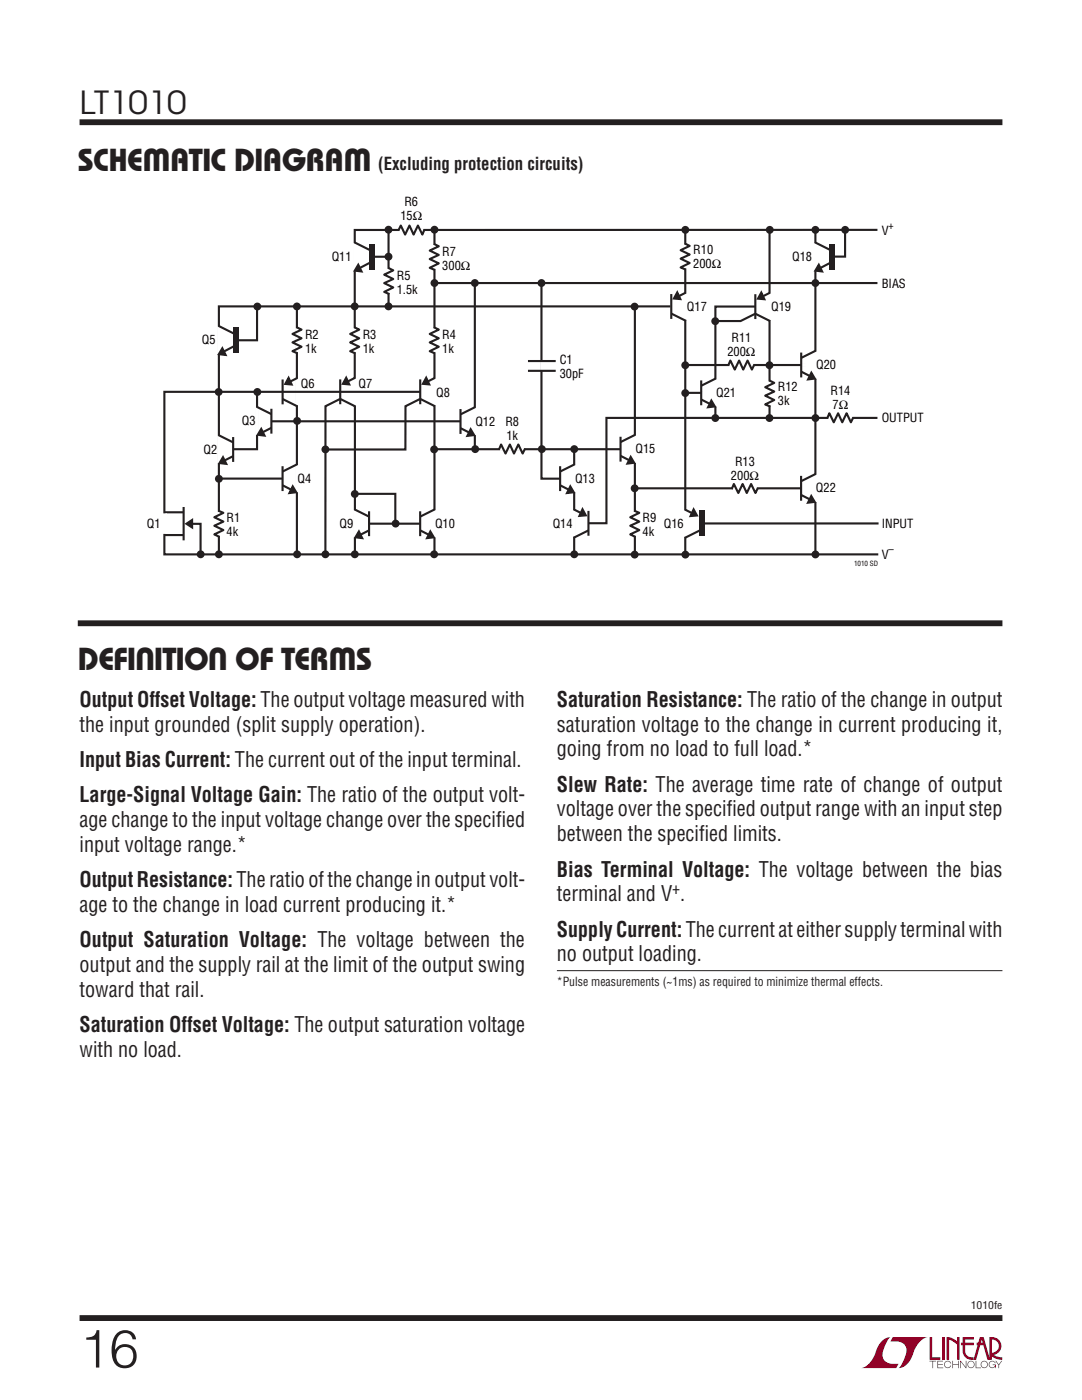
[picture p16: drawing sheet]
<svg xmlns="http://www.w3.org/2000/svg" width="216mm" height="279mm" viewBox="0 0 216 279" stroke-linecap="round" stroke-linejoin="round" font-family="sans-serif">
<defs><g id="words">
<text font-size="10.6" fill="#231f20" x="15.9" y="272.9">16</text>
<g font-size="6.3" fill="#231f20">
<text x="15.9" y="22.8">LT1010</text>
<text x="15.5" y="34.1">SCHEMATIC DIAGRAM</text>
<text x="15.5" y="133.6">DEFINITION OF TERMS</text>
</g>
<g font-size="4.2" fill="#231f20">
<text x="15.9" y="141.1">Output Offset Voltage: The output voltage measured with</text>
<text x="111.1" y="141.1">Saturation Resistance: The ratio of the change in output</text>
<text x="15.9" y="146">the input grounded (split supply operation).</text>
<text x="111.1" y="146">saturation voltage to the change in current producing it,</text>
<text x="15.9" y="153.1">Input Bias Current: The current out of the input terminal.</text>
<text x="111.1" y="150.9">going from no load to full load.*</text>
<text x="15.9" y="160.1">Large-Signal Voltage Gain: The ratio of the output volt-</text>
<text x="111.1" y="158">Slew Rate: The average time rate of change of output</text>
<text x="15.9" y="165.1">age change to the input voltage change over the specif</text>
<text x="99" y="165.1">ied</text>
<text x="111.1" y="162.9">voltage over the specif</text>
<text x="111.1" y="167.9">between the specif</text>
<text x="139.5" y="167.9">ied limits.</text>
<text x="145" y="162.9">ied output range with an input step</text>
<text x="15.9" y="170">input voltage range.*</text>
<text x="15.9" y="177.1">Output Resistance:The ratio of the change in output volt-</text>
<text x="111.1" y="174.9">Bias Terminal Voltage: The voltage between the bias</text>
<text x="111.1" y="179.9">terminal and V .</text>
<text x="15.9" y="182">age to the change in load current producing it.*</text>
<text x="15.9" y="189.1">Output Saturation Voltage: The voltage between the</text>
<text x="111.1" y="186.9">Supply Current:The current at either supply terminal with</text>
<text x="111.1" y="191.9">no output loading.</text>
<text x="15.9" y="194">output and the supply rail at the limit of the output swing</text>
<text x="15.9" y="198.9">toward that rail.</text>
<text x="15.9" y="206">Saturation Offset Voltage: The output saturation voltage</text>
<text x="15.9" y="210.9">with no load.</text>
</g>
<text font-size="3.5" fill="#231f20" x="75.5" y="34">(Excluding protection circuits)</text>
<text font-size="3.4" fill="#231f20" x="134.1" y="178.4">+</text>
<g font-size="2.5">
<text x="80.7" y="41">R6</text>
<text x="79.9" y="43.9">15Ω</text>
<text x="175.9" y="46.8">V</text>
<text x="66.2" y="52.1">Q11</text>
<text x="88.3" y="51">R7</text>
<text x="88.3" y="53.9">300Ω</text>
<text x="138.3" y="50.7">R10</text>
<text x="138.3" y="53.5">200Ω</text>
<text x="158.1" y="52.1">Q18</text>
<text x="79.2" y="55.9">R5</text>
<text x="79.2" y="58.7">1.5k</text>
<text x="175.9" y="57.4">BIAS</text>
<text x="137.1" y="62.1">Q17</text>
<text x="153.9" y="62.1">Q19</text>
<text x="40.3" y="68.7">Q5</text>
<text x="60.9" y="67.7">R2</text>
<text x="60.9" y="70.5">1k</text>
<text x="72.4" y="67.7">R3</text>
<text x="72.4" y="70.5">1k</text>
<text x="88.3" y="67.7">R4</text>
<text x="88.3" y="70.5">1k</text>
<text x="145.1" y="71.1">200Ω</text>
<text x="146" y="68.3">R11</text>
<text x="60" y="77.4">Q6</text>
<text x="71.6" y="77.4">Q7</text>
<text x="111.7" y="72.6">C1</text>
<text x="111.7" y="75.4">30pF</text>
<text x="162.8" y="73.7">Q20</text>
<text x="87" y="79.1">Q8</text>
<text x="142.9" y="79.2">Q21</text>
<text x="155.2" y="78">R12</text>
<text x="155.2" y="80.9">3k</text>
<text x="165.7" y="78.8">R14</text>
<text x="166.1" y="81.6">7Ω</text>
<text x="48.3" y="84.9">Q3</text>
<text x="94.9" y="84.9">Q12</text>
<text x="100.8" y="85.1">R8</text>
<text x="101" y="87.9">1k</text>
<text x="175.9" y="84.3">OUTPUT</text>
<text x="40.6" y="90.5">Q2</text>
<text x="126.8" y="90.5">Q15</text>
<text x="145.9" y="95.8">200Ω</text>
<text x="146.7" y="92.9">R13</text>
<text x="59.4" y="96.4">Q4</text>
<text x="114.7" y="96.4">Q13</text>
<text x="162.8" y="98.3">Q22</text>
<text x="29.3" y="105.3">Q1</text>
<text x="45.2" y="104.2">R1</text>
<text x="45.2" y="107">4k</text>
<text x="67.8" y="105.3">Q9</text>
<text x="86.8" y="105.3">Q10</text>
<text x="110.3" y="105.4">Q14</text>
<text x="128.2" y="104.2">R9</text>
<text x="128.2" y="107">4k</text>
<text x="132.5" y="105.4">Q16</text>
<text x="175.9" y="105.3">INPUT</text>
<text x="175.9" y="111.5">V</text>
</g>
<text font-size="2.5" fill="#231f20" x="111.1" y="196.8">*Pulse measurements (~1ms) as required to minimize thermal effects.</text>
<g font-size="2.1">
<text x="177.3" y="45.7">+</text>
<text x="177.3" y="110.4">–</text>
</g>
<text font-size="2.1" fill="#231f20" x="193.7" y="261.2">1010fe</text>
<text font-size="1.4" x="170.4" y="113">1010 SD</text>
</g></defs>
<g fill="#900126">
<path d="M185.5 266.8h.5v4.1h1.6v.5h-2.1z"/>
<path d="M176.2 267.4l1-.5h.5h-.1a6.2 6.2 0 0 0-1.4 4 2.58 2.58 0 0 0 3.1 1.3l-.5 .8h-6.9a4.9 4.9 0 0 0 3-3.8l.4-.7z"/>
<path d="M178.1 266.9h7a4.9 4.9 0 0 0-3.1 3.7 3.2 3.2 0 0 1-2.7 2.4h.1a6.2 6.2 0 0 0 1.4-4.1 2.58 2.58 0 0 0-3.1-1.2z"/>
<path d="M188 266.8h.5v4.6h-.5z"/>
<path d="M188.9 266.8l1 .2 1.1 .7v-.9h.5v4.6h-.5v-3.1l-1.6-.9v4h-.5z"/>
<path d="M185.5 271.6h1.3v.1h-.6v1.3h-.1v-1.3h-.6z"/>
<path d="M187 271.6h1.2v.1h-1v.5h.9v.2h-.9v.5h1v.1h-1.2z"/>
<path d="M190 271.6h.2v.6h1v-.6h.1v1.4h-.1v-.6h-1v.6h-.2z"/>
<path d="M191.6 271.6h.1l1 1.2v-1.2h.1v1.4l-1.1-1.2v1.2h-.1z"/>
<path d="M194.7 271.6h.1v1.3h.9v.1h-1z"/>
<path d="M198.6 271.6h.2l.5 .7 .5-.7h.2l-.6 .8v.6h-.2v-.6z"/>
<path d="M192.1 266.8h2.2v.5h-1.7v.7h1.7v.5h-1.7v1.1a1.32 1.32 0 0 0 1.7 1.3v.5l1.2-4.6h.8l1.1 4.1v-4.1a1.84 1.84 0 0 1 2.4 1.4 1.84 1.84 0 0 1-1.5 2.2l.8 .4 .9 .1v.5l-1.2-.2-1-.6v-.6a1.34 1.34 0 0 0 1.5-1.2 1.34 1.34 0 0 0-1.4-1.5v4.1h-.9l-.8-2.9h-1.3v-.5h1.2l-.2-.7-1.1 4.1a2.06 2.06 0 0 1-2.7-1.3v-1.6h-.4v-.5h.4z"/>
<path d="M193.2 271.8a.72 .72 0 0 1 1.2 .1 .72 .72 0 0 1-.4 1.1 .72 .72 0 0 1-1-.7h.2a.59 .59 0 0 0 .8 .5 .59 .59 0 0 0 .2-.9 .59 .59 0 0 0-1 .2v.2h-.2z"/>
<path d="M195.9 271.8a.72 .72 0 0 1 1.1 .1 .72 .72 0 0 1-.4 1.1 .72 .72 0 0 1-.9-.7h.1a.59 .59 0 0 0 .8 .5 .59 .59 0 0 0 .2-.9 .59 .59 0 0 0-.9 .2l-.1 .2h-.1z"/>
<path d="M197.5 271.8a.72 .72 0 0 1 1.2 .2h-.2a.59 .59 0 0 0-.9-.1 .59 .59 0 0 0 .1 .9 .59 .59 0 0 0 .9-.4h-.5v-.1h.6v.7h-.1v-.3a.73 .73 0 0 1-1.1 .2 .73 .73 0 0 1 0-1.1z"/>
<path d="M188.6 271.8a.71 .71 0 0 1 1.2 .3h-.1a.59 .59 0 0 0-.9-.3 .59 .59 0 0 0-.1 1 .59 .59 0 0 0 1-.3h.1a.73 .73 0 0 1-1.1 .4 .73 .73 0 0 1-.1-1.1z"/>
</g>
<path d="M15.9 24.4h184.1M15.9 263h184.1" fill="none" stroke="#231f20" stroke-width="1.2" stroke-linecap="butt"/>
<path d="M77.5 46.1v15M175.1 45.9h-104.3v29.5l-2.1 1.1M59.2 61.1v49.6M67.9 79.6l-3 1.5v29.4M67.9 75.7v5M67.9 79.6l2.9 1.5v29.4M43.6 95.5h13.4M73.3 104.5h11" fill="none" stroke="#231f20" stroke-width=".42"/>
<path d="M69.1 75.5l.5 1.2-1.1-.1z" fill="#231f20"/>
<path d="M69.1 75.5l.5 1.2-1.1-.1z" fill="none" stroke="#231f20" stroke-width=".49"/>
<g fill="none" stroke="#231f20" stroke-width=".42">
<path d="M86.7 46.2v64.3M94.7 56.5v32.9M108 56.5v39h4.2M136.7 45.9v64.6M153.6 45.9v37.5M162.7 45.8v64.9M105.3 72.1h5.6M105.3 74h5.6M126.7 61.2v49.4M133.8 61.1h-90.1v49.6M136.8 72.8h24M136.8 78.4h3.4"/>
<path d="M151.4 61.2h-8.7v22.2M53.8 84.1h38.7M86.6 89.6h37.7M114.6 89.6v21M126.7 97.5h33.8M151.2 97.4l-.5 1-.8-1.8-.9 1.8-.8-1.8-.9 1.8-.9-1.8-.4 1M175.1 83.4h-54.1v21h-4M114.5 101.7l2.1 1M117.4 105.9l-2.9 1.4M117.4 102v4.9M126.5 101.9l1.1 .4-1.8 .9 1.8 .9-1.8 .8 1.8 .9-1.8 .8 .9 .5"/>
</g>
<path d="M108.1 72.1v1.9M146.2 97.5h4.8M114.6 101.8v5.3M115.8 104.4h1.6M126.7 102.1v4.8" fill="none" stroke="#fff" stroke-width=".71" stroke-linecap="butt"/>
<path d="M116.2 101.7l.6 1.1-1.1 .1z" fill="#231f20"/>
<path d="M116.2 101.7l.6 1.1-1.1 .1z" fill="none" stroke="#231f20" stroke-width=".49"/>
<path d="M56.4 78.2h1.6M59.2 75.6v5.3" fill="none" stroke="#fff" stroke-width=".71" stroke-linecap="butt"/>
<path d="M56.4 75.7v5M56.4 79.6l2.9 1.5M59.3 75.4l-2.1 1.1" fill="none" stroke="#231f20" stroke-width=".42"/>
<path d="M57.6 75.5l.5 1.2-1.1-.1z" fill="#231f20"/>
<path d="M57.6 75.5l.5 1.2-1.1-.1z" fill="none" stroke="#231f20" stroke-width=".49"/>
<path d="M136.8 58.6v5.2M133.9 61.2h1.7" fill="none" stroke="#fff" stroke-width=".71" stroke-linecap="butt"/>
<path d="M133.9 58.7v4.9M136.9 58.4l-2.1 1M134 62.6l2.9 1.4" fill="none" stroke="#231f20" stroke-width=".42"/>
<path d="M135.1 58.4l.6 1.2-1.2-.1z" fill="#231f20"/>
<path d="M135.1 58.4l.6 1.2-1.2-.1z" fill="none" stroke="#231f20" stroke-width=".49"/>
<path d="M111.8 95.5h1.6M114.6 92.8v5.5" fill="none" stroke="#fff" stroke-width=".71" stroke-linecap="butt"/>
<path d="M111.8 93v5M111.8 96.9l2.4 1.2M114.7 92.6l-2.9 1.5" fill="none" stroke="#231f20" stroke-width=".42"/>
<path d="M113.8 97.1l.6 1.1-1.2 .2z" fill="#231f20"/>
<path d="M113.8 97.1l.6 1.1-1.2 .2z" fill="none" stroke="#231f20" stroke-width=".49"/>
<path d="M136.8 101.9v5.2M138 104.5h1.6" fill="none" stroke="#fff" stroke-width=".71" stroke-linecap="butt"/>
<path d="M136.7 101.7l2.1 1M139.6 105.9l-2.9 1.4" fill="none" stroke="#231f20" stroke-width=".42"/>
<path d="M138.4 101.7l.6 1.1-1.2 .2z" fill="#231f20"/>
<path d="M138.4 101.7l.6 1.1-1.2 .2z" fill="none" stroke="#231f20" stroke-width=".49"/>
<path d="M139.6 101.9h1v5.1h-1z" fill="#231f20"/>
<path d="M162.7 48.5v5.6M163.9 51.2h1.6" fill="none" stroke="#fff" stroke-width=".71" stroke-linecap="butt"/>
<path d="M162.6 48.4l3 1.5M165.6 52.5l-2.5 1.3" fill="none" stroke="#231f20" stroke-width=".42"/>
<g fill="#231f20">
<path d="M165.6 48.7h1v5.1h-1z"/>
<path d="M163.4 52.9l.6 1.2-1.3-.1z"/>
</g>
<path d="M163.4 52.9l.6 1.2-1.3-.1z" fill="none" stroke="#231f20" stroke-width=".49"/>
<path d="M56.4 95.5h1.6M59.2 92.8v5.5" fill="none" stroke="#fff" stroke-width=".71" stroke-linecap="butt"/>
<path d="M56.4 93v5M56.4 96.9l2.4 1.2M59.3 92.6l-2.9 1.5" fill="none" stroke="#231f20" stroke-width=".42"/>
<path d="M58.4 97.1l.6 1.1-1.2 .2z" fill="#231f20"/>
<path d="M58.4 97.1l.6 1.1-1.2 .2z" fill="none" stroke="#231f20" stroke-width=".49"/>
<path d="M83.8 104.5h1.7M86.7 101.8v5.5" fill="none" stroke="#fff" stroke-width=".71" stroke-linecap="butt"/>
<path d="M83.8 102v5M83.9 105.9l2.4 1.2M86.8 101.6l-2.9 1.5" fill="none" stroke="#231f20" stroke-width=".42"/>
<path d="M85.9 106.1l.6 1.1-1.2 .2z" fill="#231f20"/>
<path d="M85.9 106.1l.6 1.1-1.2 .2z" fill="none" stroke="#231f20" stroke-width=".49"/>
<path d="M70.8 101.8v5.5M72 104.5h1.6" fill="none" stroke="#fff" stroke-width=".71" stroke-linecap="butt"/>
<path d="M70.7 101.6l2.9 1.5M73.6 105.9l-2.4 1.2M73.6 102v5" fill="none" stroke="#231f20" stroke-width=".42"/>
<path d="M71.6 106.1l.6 1.3-1.2-.2z" fill="#231f20"/>
<path d="M71.6 106.1l.6 1.3-1.2-.2z" fill="none" stroke="#231f20" stroke-width=".49"/>
<path d="M43.7 87v5.4M44.9 89.7h1.6" fill="none" stroke="#fff" stroke-width=".71" stroke-linecap="butt"/>
<path d="M43.6 86.8l2.9 1.5M46.5 91l-2.4 1.3M46.5 87.2v5" fill="none" stroke="#231f20" stroke-width=".42"/>
<path d="M44.5 91.3l.6 1.2-1.2-.1z" fill="#231f20"/>
<path d="M44.5 91.3l.6 1.2-1.2-.1z" fill="none" stroke="#231f20" stroke-width=".49"/>
<path d="M91.9 84.1h1.6M94.7 81.4v5.5" fill="none" stroke="#fff" stroke-width=".71" stroke-linecap="butt"/>
<path d="M91.9 81.6v5M91.9 85.5l2.4 1.2M94.8 81.2l-2.9 1.5" fill="none" stroke="#231f20" stroke-width=".42"/>
<path d="M93.9 85.7l.7 1.1-1.3 .2z" fill="#231f20"/>
<path d="M93.9 85.7l.7 1.1-1.3 .2z" fill="none" stroke="#231f20" stroke-width=".49"/>
<path d="M123.8 89.7h1.7M126.7 86.9v5.5" fill="none" stroke="#fff" stroke-width=".71" stroke-linecap="butt"/>
<path d="M123.8 87.2v4.9M123.8 91l2.5 1.2M126.8 86.8l-3 1.4" fill="none" stroke="#231f20" stroke-width=".42"/>
<path d="M125.9 91.3l.6 1-1.3 .2z" fill="#231f20"/>
<path d="M125.9 91.3l.6 1-1.3 .2z" fill="none" stroke="#231f20" stroke-width=".49"/>
<path d="M70.8 48.5v5.6M72 51.2h1.6M136.7 48.8v4.8M86.7 65.5v4.8M145.5 72.9h4.8M153.6 76.1v4.8M99.8 89.6h4.8M165.3 83.4h4.8M43.7 102.1v4.8" fill="none" stroke="#fff" stroke-width=".71" stroke-linecap="butt"/>
<path d="M70.7 48.4l3.1 1.5M73.8 52.5l-2.6 1.3M136.6 48.6l1 .5-1.8 .8 1.8 .9-1.8 .8 1.8 .9-1.8 .9 1 .4M86.6 65.3l1 .5-1.9 .8 1.9 .9-1.9 .8 1.9 .9-1.9 .9 1.1 .4M150.5 72.8l-.5 1-.8-1.8-.9 1.8-.8-1.8-.9 1.8-.9-1.8-.4 1M153.5 75.9l1 .5-1.8 .9 1.8 .8-1.8 .9 1.8 .8-1.8 .9 1 .4M104.8 89.5l-.5 1-.9-1.8-.8 1.8-.9-1.8-.8 1.8-.9-1.8-.4 1M170.3 83.3l-.5 1-.9-1.8-.8 1.8-.9-1.8-.8 1.8-.9-1.8-.4 1M43.5 101.9l1.1 .4-1.8 .9 1.8 .9-1.8 .8 1.8 .9-1.8 .8 .9 .5" fill="none" stroke="#231f20" stroke-width=".42"/>
<g fill="#231f20">
<path d="M73.7 48.7h1v5.1h-1z"/>
<path d="M71.5 52.9l.6 1.2-1.3-.1z"/>
</g>
<path d="M71.5 52.9l.6 1.2-1.3-.1z" fill="none" stroke="#231f20" stroke-width=".49"/>
<path d="M83.8 78.2h-51v32.4h142.4M139.9 75.9v5M139.9 79.7l2.5 1.3M142.8 75.5l-2.9 1.5M140.2 104.5h35.1" fill="none" stroke="#231f20" stroke-width=".42"/>
<path d="M139.9 78.4h1.6M142.8 75.7v5.4" fill="none" stroke="#fff" stroke-width=".71" stroke-linecap="butt"/>
<path d="M141.9 80l.7 1.1-1.3 .1z" fill="#231f20"/>
<path d="M141.9 80l.7 1.1-1.3 .1z" fill="none" stroke="#231f20" stroke-width=".49"/>
<path d="M159.8 97.5h1.7M162.7 94.7v5.5" fill="none" stroke="#fff" stroke-width=".71" stroke-linecap="butt"/>
<path d="M159.8 95v4.9M159.9 98.8l2.4 1.2M162.8 94.6l-2.9 1.4" fill="none" stroke="#231f20" stroke-width=".42"/>
<path d="M161.9 99.1l.6 1-1.2 .2z" fill="#231f20"/>
<path d="M161.9 99.1l.6 1-1.2 .2z" fill="none" stroke="#231f20" stroke-width=".49"/>
<path d="M159.9 72.9h1.6M162.7 70.1v5.5" fill="none" stroke="#fff" stroke-width=".71" stroke-linecap="butt"/>
<path d="M159.9 70.4v4.9M159.9 74.2l2.4 1.2M162.8 70l-2.9 1.4" fill="none" stroke="#231f20" stroke-width=".42"/>
<path d="M161.9 74.5l.6 1-1.2 .2z" fill="#231f20"/>
<path d="M161.9 74.5l.6 1-1.2 .2z" fill="none" stroke="#231f20" stroke-width=".49"/>
<path d="M153.6 58.6v5.3M150.7 61.2h1.6" fill="none" stroke="#fff" stroke-width=".71" stroke-linecap="butt"/>
<path d="M150.7 58.7v5M153.6 58.4l-2 1.1M150.7 62.6l-2.9 1.5h-5M150.7 62.6l2.9 1.5" fill="none" stroke="#231f20" stroke-width=".42"/>
<path d="M151.9 58.5l.6 1.2-1.2-.1z" fill="#231f20"/>
<path d="M151.9 58.5l.6 1.2-1.2-.1z" fill="none" stroke="#231f20" stroke-width=".49"/>
<path d="M77.5 53.5l1 .5-1.8 .8 1.8 .9-1.8 .8 1.8 .9-1.8 .9 1 .4M84.7 45.8l-.4 1-.9-1.8-.9 1.8-.8-1.8-.9 1.8-.8-1.8-.5 1M86.6 48.7l1 .4-1.9 .9 1.9 .9-1.9 .8 1.9 .9-1.9 .8 1.1 .5M86.8 56.5h88.3M168.6 45.9v5.3h-2.4M59.2 65.3l1 .5-1.8 .8 1.8 .9-1.8 .8 1.8 .9-1.8 .9 1 .4M70.7 65.3l1 .5-1.8 .8 1.8 .9-1.8 .8 1.8 .9-1.8 .9 1 .4M83.8 79.6l-2.9 1.5v8.6h-15.9M83.8 75.7v5M83.9 79.6l2.9 1.5M86.8 75.4l-2.1 1.1" fill="none" stroke="#231f20" stroke-width=".42"/>
<path d="M77.6 53.7v4.8M79.7 45.9h4.8M86.7 48.9v4.8M59.3 65.5v4.8M70.8 65.5v4.8M83.8 78.2h1.7M86.7 75.6v5.3" fill="none" stroke="#fff" stroke-width=".71" stroke-linecap="butt"/>
<path d="M85 75.5l.6 1.2-1.2-.1z" fill="#231f20"/>
<path d="M85 75.5l.6 1.2-1.2-.1z" fill="none" stroke="#231f20" stroke-width=".49"/>
<path d="M51.3 78.4v11.2h-4.8M70.9 98.6h8v5.9M32.8 106.8h3.8M32.8 102.2h3.8M36.6 101.2v6.6M37.7 104.5h2.3v6.1" fill="none" stroke="#231f20" stroke-width=".42"/>
<path d="M32.9 104.5h5.2" fill="none" stroke="#fff" stroke-width=".71" stroke-linecap="butt"/>
<path d="M32.8 102.5v4.1" fill="none" stroke="#fff" stroke-width="1.1" stroke-linecap="butt"/>
<path d="M37.3 104.5l1-.7v1.4z" fill="#231f20"/>
<path d="M37.3 104.5l1-.7v1.4z" fill="none" stroke="#231f20" stroke-width=".49"/>
<path d="M74.4 51.2h3.1M43.6 65l3 1.6M46.6 69.1l-2.5 1.4" fill="none" stroke="#231f20" stroke-width=".42"/>
<path d="M43.7 65.2v5.6M44.9 67.9h1.6" fill="none" stroke="#fff" stroke-width=".71" stroke-linecap="butt"/>
<g fill="#231f20">
<path d="M46.5 65.4h1.1v5h-1.1z"/>
<path d="M44.4 69.6l.6 1.2-1.3-.1z"/>
</g>
<path d="M44.4 69.6l.6 1.2-1.3-.1z" fill="none" stroke="#231f20" stroke-width=".49"/>
<path d="M51.3 61.2v6.7h-4M51.2 81.2l2.9 1.4M54.1 85.4l-2.4 1.2M54.2 81.6v4.9" fill="none" stroke="#231f20" stroke-width=".42"/>
<path d="M51.3 81.3v5.5M52.5 84.1h1.7" fill="none" stroke="#fff" stroke-width=".71" stroke-linecap="butt"/>
<path d="M52.1 85.7l.6 1.2-1.2-.2z" fill="#231f20"/>
<path d="M52.1 85.7l.6 1.2-1.2-.2z" fill="none" stroke="#231f20" stroke-width=".49"/>
<g fill="#231f20">
<circle cx="114.6" cy="89.6" r=".79"/>
<circle cx="108.1" cy="89.6" r=".79"/>
<circle cx="94.8" cy="89.6" r=".79"/>
<circle cx="126.6" cy="110.7" r=".79"/>
<circle cx="126.6" cy="97.5" r=".79"/>
<circle cx="142.7" cy="83.4" r=".79"/>
<circle cx="136.7" cy="78.4" r=".79"/>
<circle cx="136.8" cy="110.7" r=".79"/>
<circle cx="114.6" cy="110.6" r=".79"/>
<circle cx="86.6" cy="110.6" r=".79"/>
<circle cx="70.8" cy="110.6" r=".79"/>
<circle cx="70.8" cy="98.6" r=".79"/>
<circle cx="78.9" cy="104.5" r=".79"/>
<circle cx="64.9" cy="110.6" r=".79"/>
<circle cx="59.3" cy="110.6" r=".79"/>
<circle cx="43.7" cy="110.6" r=".79"/>
<circle cx="40" cy="110.6" r=".79"/>
<circle cx="86.6" cy="89.7" r=".79"/>
<circle cx="64.9" cy="89.7" r=".79"/>
<circle cx="59.3" cy="84" r=".79"/>
<circle cx="43.7" cy="95.6" r=".79"/>
<circle cx="51.3" cy="78.2" r=".79"/>
<circle cx="51.3" cy="61.2" r=".79"/>
<circle cx="43.6" cy="78.2" r=".79"/>
<circle cx="59.2" cy="61.2" r=".79"/>
<circle cx="153.5" cy="83.4" r=".79"/>
<circle cx="162.7" cy="83.4" r=".79"/>
<circle cx="162.7" cy="110.7" r=".79"/>
<circle cx="153.5" cy="72.9" r=".79"/>
<circle cx="162.7" cy="56.5" r=".79"/>
<circle cx="162.7" cy="45.9" r=".79"/>
<circle cx="153.6" cy="45.9" r=".79"/>
<circle cx="136.8" cy="45.9" r=".79"/>
<circle cx="168.6" cy="45.9" r=".79"/>
<circle cx="142.7" cy="64.1" r=".79"/>
<circle cx="136.7" cy="72.9" r=".79"/>
<circle cx="126.6" cy="61.2" r=".79"/>
<circle cx="94.7" cy="56.5" r=".79"/>
<circle cx="86.7" cy="56.5" r=".79"/>
<circle cx="86.7" cy="45.8" r=".79"/>
<circle cx="77.5" cy="45.8" r=".79"/>
<circle cx="77.5" cy="51.2" r=".79"/>
<circle cx="77.5" cy="61.1" r=".79"/>
<circle cx="70.8" cy="61.1" r=".79"/>
<circle cx="108" cy="56.5" r=".79"/>
</g>
<path d="M15.5 124.4h184.5" fill="none" stroke="#231f20" stroke-width="1.2" stroke-linecap="butt"/>
<path d="M111.1 193.7h88.9" fill="none" stroke="#231f20" stroke-width=".2"/>
<use href="#words"/>
</svg>
